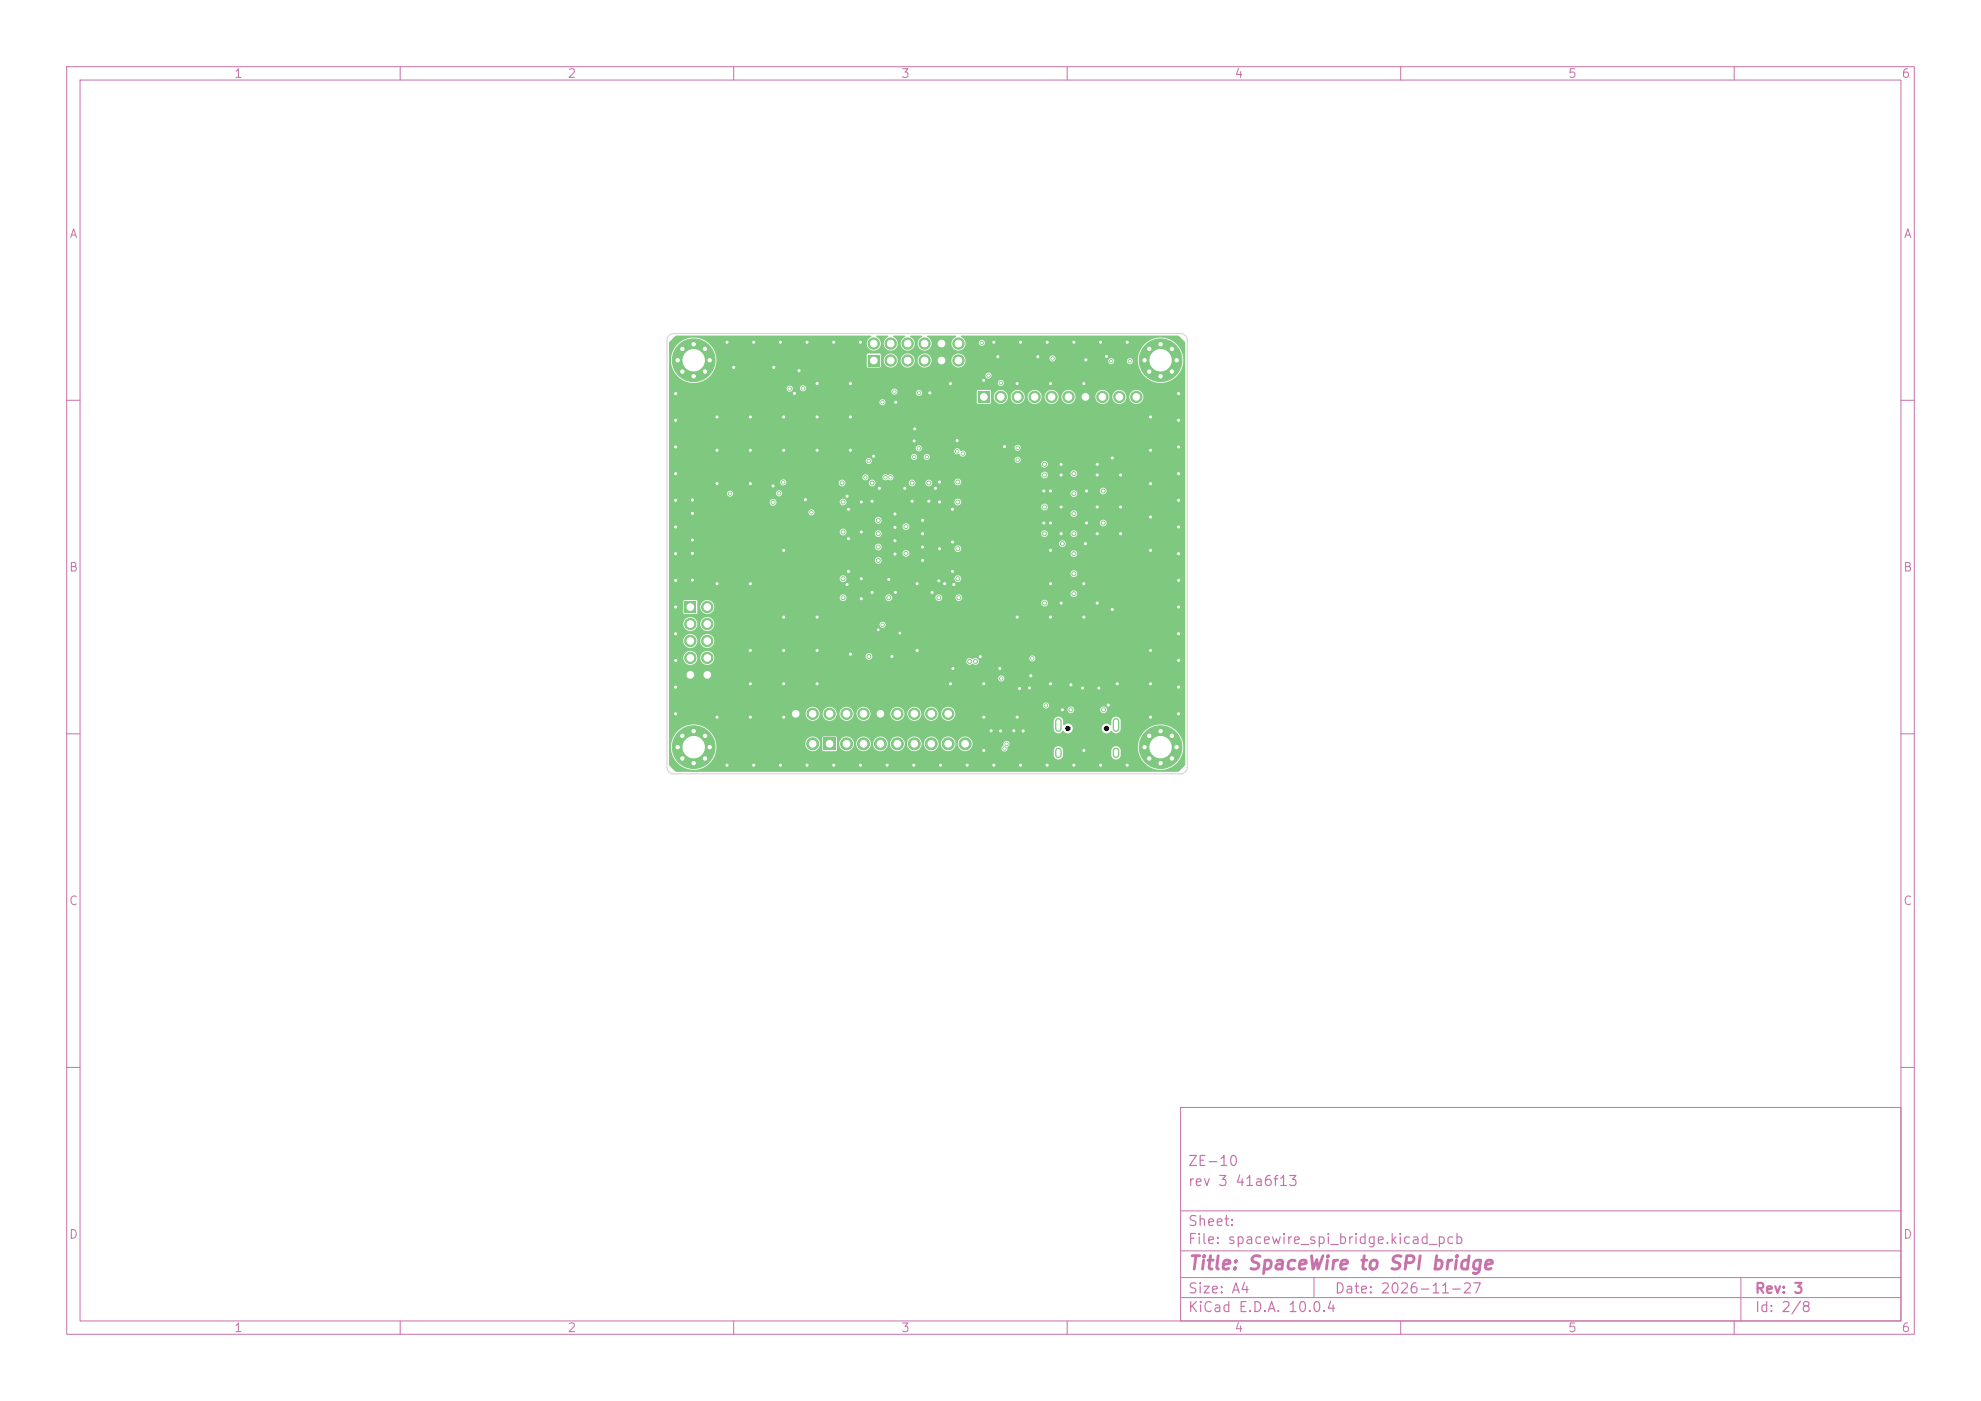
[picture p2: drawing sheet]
<svg xmlns="http://www.w3.org/2000/svg" width="297mm" height="210mm" viewBox="0 0 297 210" stroke-linecap="round" stroke-linejoin="round" font-family="sans-serif">
<defs><g id="words">
<text font-size="2" fill="#c872ab" x="178" y="190.8">Title: SpaceWire to SPI bridge</text>
<g font-size="1.5" fill="#c872ab">
<text x="178" y="178.2">rev 3 41a6f13</text>
<text x="178" y="175.2">ZE-10</text>
<text x="178" y="184.2">Sheet:</text>
<text x="178" y="186.9">File: spacewire_spi_bridge.kicad_pcb</text>
<text x="178" y="197.1">KiCad E.D.A. 10.0.4</text>
<text x="178" y="194.3">Size: A4</text>
<text x="200" y="194.3">Date: 2026-11-27</text>
<text x="263" y="194.3">Rev: 3</text>
<text x="263" y="197.1">Id: 2/8</text>
</g>
<g font-size="1.3" fill="#c872ab">
<text x="35" y="12">1</text>
<text x="85" y="12">2</text>
<text x="135" y="12">3</text>
<text x="185" y="12">4</text>
<text x="235" y="12">5</text>
<text x="285" y="12">6</text>
<text x="10.3" y="36">A</text>
<text x="285.4" y="36">A</text>
<text x="10.3" y="86">B</text>
<text x="285.3" y="86">B</text>
<text x="10.3" y="136">C</text>
<text x="285.3" y="136">C</text>
<text x="10.3" y="186">D</text>
<text x="285.3" y="186">D</text>
<text x="35" y="200">1</text>
<text x="85" y="200">2</text>
<text x="135" y="200">3</text>
<text x="185" y="200">4</text>
<text x="235" y="200">5</text>
<text x="285" y="200">6</text>
</g>
</g></defs>
<g fill="none" stroke="#c872ab" stroke-width=".15">
<path d="M10 10h277v190h-277zM12 12h273v186h-273zM60 10v2M110 10v2M160 10v2M210 10v2M260 10v2M10 60h2M285 60h2M10 110h2M285 110h2M10 160h2"/>
<path d="M177 166h108v32h-108zM285 160h2M60 198v2M110 198v2M160 198v2M177 194.5h108M177 191.5h108M177 187.5h108M177 181.5h108M197 191.5v3M210 198v2M260 198v2"/>
<path d="M261 191.5v6.5"/>
</g>
<path d="M158.7 108.1v1.1M158.7 112.6v.6M167.3 108.1v1.1M167.3 112.6v.6" fill="none" stroke="#7fc87f" stroke-width="1"/>
<g fill="#7fc87f" stroke="#7fc87f" stroke-width=".15">
<circle cx="171.6" cy="112" r=".4"/>
<circle cx="172.3" cy="110.3" r=".4"/>
<circle cx="172.3" cy="113.7" r=".4"/>
<circle cx="174" cy="109.6" r=".4"/>
<circle cx="174" cy="112" r="3.2"/>
<circle cx="174" cy="114.4" r=".4"/>
<circle cx="175.7" cy="110.3" r=".4"/>
<circle cx="175.7" cy="113.7" r=".4"/>
<circle cx="176.4" cy="112" r=".4"/>
<circle cx="101.6" cy="54" r=".4"/>
<circle cx="102.3" cy="52.3" r=".4"/>
<circle cx="102.3" cy="55.7" r=".4"/>
<circle cx="104" cy="51.6" r=".4"/>
<circle cx="104" cy="54" r="3.2"/>
<circle cx="104" cy="56.4" r=".4"/>
<circle cx="105.7" cy="52.3" r=".4"/>
<circle cx="105.7" cy="55.7" r=".4"/>
<circle cx="106.4" cy="54" r=".4"/>
</g>
<path d="M118.5 106.2h1.6v1.7h-1.6z" fill="#7fc87f"/>
<g fill="#7fc87f" stroke="#7fc87f" stroke-width=".15">
<circle cx="121.8" cy="107" r=".85"/>
<circle cx="124.4" cy="107" r=".85"/>
<circle cx="126.9" cy="107" r=".85"/>
<circle cx="129.5" cy="107" r=".85"/>
<circle cx="132" cy="107" r=".85"/>
<circle cx="134.5" cy="107" r=".85"/>
<circle cx="137.1" cy="107" r=".85"/>
<circle cx="139.6" cy="107" r=".85"/>
<circle cx="142.2" cy="107" r=".85"/>
</g>
<path d="M123.5 110.6h1.8v1.8h-1.8z" fill="#7fc87f"/>
<g fill="#7fc87f" stroke="#7fc87f" stroke-width=".15">
<circle cx="126.9" cy="111.5" r=".9"/>
<circle cx="132" cy="111.5" r=".9"/>
<circle cx="134.5" cy="111.5" r=".9"/>
<circle cx="142.2" cy="111.5" r=".9"/>
<circle cx="121.8" cy="111.5" r=".9"/>
<circle cx="129.5" cy="111.5" r=".9"/>
<circle cx="137.1" cy="111.5" r=".9"/>
<circle cx="139.6" cy="111.5" r=".9"/>
<circle cx="144.7" cy="111.5" r=".9"/>
<circle cx="101.6" cy="112" r=".4"/>
<circle cx="102.3" cy="110.3" r=".4"/>
<circle cx="102.3" cy="113.7" r=".4"/>
<circle cx="104" cy="109.6" r=".4"/>
<circle cx="104" cy="112" r="3.2"/>
<circle cx="104" cy="114.4" r=".4"/>
<circle cx="105.7" cy="110.3" r=".4"/>
<circle cx="105.7" cy="113.7" r=".4"/>
<circle cx="106.4" cy="112" r=".4"/>
<circle cx="171.6" cy="54" r=".4"/>
<circle cx="172.3" cy="52.3" r=".4"/>
<circle cx="172.3" cy="55.7" r=".4"/>
<circle cx="174" cy="51.6" r=".4"/>
<circle cx="174" cy="54" r="3.2"/>
<circle cx="174" cy="56.4" r=".4"/>
<circle cx="175.7" cy="52.3" r=".4"/>
<circle cx="175.7" cy="55.7" r=".4"/>
<circle cx="176.4" cy="54" r=".4"/>
</g>
<path d="M102.7 90.2h1.6v1.7h-1.6z" fill="#7fc87f"/>
<g fill="#7fc87f" stroke="#7fc87f" stroke-width=".15">
<circle cx="106" cy="91" r=".85"/>
<circle cx="103.5" cy="93.5" r=".85"/>
<circle cx="106" cy="93.5" r=".85"/>
<circle cx="103.5" cy="96.1" r=".85"/>
<circle cx="106" cy="96.1" r=".85"/>
<circle cx="103.5" cy="98.6" r=".85"/>
<circle cx="106" cy="98.6" r=".85"/>
<circle cx="103.5" cy="101.2" r=".85"/>
<circle cx="106" cy="101.2" r=".85"/>
</g>
<path d="M130.1 53.2h1.7v1.7h-1.7z" fill="#7fc87f"/>
<g fill="#7fc87f" stroke="#7fc87f" stroke-width=".15">
<circle cx="131" cy="51.5" r=".85"/>
<circle cx="133.5" cy="54" r=".85"/>
<circle cx="133.5" cy="51.5" r=".85"/>
<circle cx="136.1" cy="54" r=".85"/>
<circle cx="136.1" cy="51.5" r=".85"/>
<circle cx="138.6" cy="54" r=".85"/>
<circle cx="138.6" cy="51.5" r=".85"/>
<circle cx="141.2" cy="54" r=".85"/>
<circle cx="141.2" cy="51.5" r=".85"/>
<circle cx="143.7" cy="54" r=".85"/>
<circle cx="143.7" cy="51.5" r=".85"/>
</g>
<path d="M146.6 58.7h1.7v1.7h-1.7z" fill="#7fc87f"/>
<g fill="#7fc87f" stroke="#7fc87f" stroke-width=".15">
<circle cx="150" cy="59.5" r=".85"/>
<circle cx="152.6" cy="59.5" r=".85"/>
<circle cx="155.1" cy="59.5" r=".85"/>
<circle cx="157.7" cy="59.5" r=".85"/>
<circle cx="160.2" cy="59.5" r=".85"/>
<circle cx="162.7" cy="59.5" r=".85"/>
<circle cx="165.3" cy="59.5" r=".85"/>
<circle cx="167.8" cy="59.5" r=".85"/>
<circle cx="170.4" cy="59.5" r=".85"/>
<circle cx="132.8" cy="71.6" r=".25"/>
<circle cx="142.8" cy="76.3" r=".3"/>
<circle cx="176.7" cy="71" r=".3"/>
<circle cx="112.5" cy="67.5" r=".3"/>
<circle cx="159.1" cy="71.2" r=".3"/>
<circle cx="103.8" cy="75" r=".3"/>
<circle cx="127.5" cy="67.5" r=".3"/>
<circle cx="107.5" cy="87.5" r=".3"/>
<circle cx="157.5" cy="92.5" r=".3"/>
<circle cx="101.3" cy="107" r=".3"/>
<circle cx="131" cy="68.4" r=".3"/>
<circle cx="176.7" cy="83" r=".3"/>
<circle cx="154.3" cy="103.1" r=".3"/>
<circle cx="127.5" cy="57.5" r=".3"/>
<circle cx="159.1" cy="80" r=".3"/>
<circle cx="103.8" cy="83" r=".3"/>
<circle cx="157.5" cy="57.5" r=".3"/>
<circle cx="122.5" cy="92.5" r=".3"/>
<circle cx="166.7" cy="91.4" r=".3"/>
<circle cx="115.9" cy="72.8" r=".3"/>
<circle cx="134.2" cy="88.8" r=".3"/>
<circle cx="125" cy="114.7" r=".3"/>
<circle cx="157.5" cy="82.5" r=".3"/>
<circle cx="127.5" cy="98.1" r=".3"/>
<circle cx="172.5" cy="72.5" r=".3"/>
<circle cx="130.8" cy="88.8" r=".3"/>
<circle cx="172.5" cy="97.5" r=".3"/>
<circle cx="120.8" cy="74.9" r=".3"/>
<circle cx="154.5" cy="101.3" r=".3"/>
<circle cx="117" cy="51.3" r=".3"/>
<circle cx="125" cy="51.3" r=".3"/>
<circle cx="131.8" cy="73.2" r=".3"/>
<circle cx="160.6" cy="102.7" r=".3"/>
<circle cx="139.8" cy="88.8" r=".3"/>
<circle cx="172.5" cy="67.5" r=".3"/>
<circle cx="152.5" cy="92.5" r=".3"/>
<circle cx="176.7" cy="63" r=".3"/>
<circle cx="138.3" cy="80" r=".3"/>
<circle cx="176.7" cy="75" r=".3"/>
<circle cx="176.7" cy="95" r=".3"/>
<circle cx="134.2" cy="77.1" r=".3"/>
<circle cx="147" cy="98.4" r=".3"/>
<circle cx="167.5" cy="102.5" r=".3"/>
<circle cx="157.5" cy="78.4" r=".3"/>
<circle cx="109" cy="114.7" r=".3"/>
<circle cx="148.6" cy="109.5" r=".3"/>
<circle cx="145" cy="114.7" r=".3"/>
<circle cx="107.5" cy="62.5" r=".3"/>
<circle cx="147.5" cy="107.5" r=".3"/>
<circle cx="110" cy="55.1" r=".3"/>
<circle cx="176.7" cy="59" r=".3"/>
<circle cx="153" cy="51.3" r=".3"/>
<circle cx="172.5" cy="102.5" r=".3"/>
<circle cx="101.3" cy="79" r=".3"/>
<circle cx="176.7" cy="67" r=".3"/>
<circle cx="121" cy="51.3" r=".3"/>
<circle cx="155.6" cy="53.5" r=".3"/>
<circle cx="172.5" cy="107.5" r=".3"/>
<circle cx="117.5" cy="102.5" r=".3"/>
<circle cx="117.5" cy="97.5" r=".3"/>
<circle cx="162.7" cy="81.5" r=".3"/>
<circle cx="172.5" cy="82.5" r=".3"/>
<circle cx="112.5" cy="107.5" r=".3"/>
<circle cx="122.5" cy="102.5" r=".3"/>
<circle cx="149.6" cy="53.5" r=".3"/>
<circle cx="139.2" cy="75.1" r=".3"/>
<circle cx="164.5" cy="69.6" r=".3"/>
<circle cx="142.5" cy="57.5" r=".3"/>
<circle cx="137.2" cy="64.3" r=".3"/>
<circle cx="176.7" cy="99" r=".3"/>
<circle cx="152.9" cy="103.2" r=".3"/>
<circle cx="165" cy="114.7" r=".3"/>
<circle cx="138.3" cy="78" r=".3"/>
<circle cx="133.7" cy="98.4" r=".3"/>
<circle cx="129" cy="114.7" r=".3"/>
<circle cx="129" cy="51.3" r=".3"/>
<circle cx="141.6" cy="87.5" r=".3"/>
<circle cx="101.3" cy="95" r=".3"/>
<circle cx="122.5" cy="57.5" r=".3"/>
<circle cx="143" cy="87.6" r=".3"/>
<circle cx="156.5" cy="78.4" r=".3"/>
<circle cx="129.1" cy="86.8" r=".3"/>
<circle cx="129.1" cy="79.7" r=".3"/>
<circle cx="109" cy="51.3" r=".3"/>
<circle cx="176.7" cy="103" r=".3"/>
<circle cx="147.5" cy="102.5" r=".3"/>
<circle cx="117" cy="114.7" r=".3"/>
<circle cx="101.3" cy="75" r=".3"/>
<circle cx="141" cy="114.7" r=".3"/>
<circle cx="157.5" cy="87.5" r=".3"/>
<circle cx="101.3" cy="91" r=".3"/>
<circle cx="134.2" cy="83.1" r=".3"/>
<circle cx="133.2" cy="86.9" r=".3"/>
<circle cx="136.8" cy="75.1" r=".3"/>
<circle cx="101.3" cy="63" r=".3"/>
<circle cx="101.3" cy="71" r=".3"/>
<circle cx="147.5" cy="112.5" r=".3"/>
<circle cx="119.8" cy="55.6" r=".3"/>
<circle cx="164.5" cy="71.2" r=".3"/>
<circle cx="103.8" cy="87" r=".3"/>
<circle cx="164.5" cy="76" r=".3"/>
<circle cx="159.1" cy="90.4" r=".3"/>
<circle cx="165" cy="51.3" r=".3"/>
<circle cx="112.5" cy="72.5" r=".3"/>
<circle cx="168" cy="76" r=".3"/>
<circle cx="172.5" cy="62.5" r=".3"/>
<circle cx="127.2" cy="76.3" r=".3"/>
<circle cx="134.3" cy="60.3" r=".3"/>
<circle cx="112.5" cy="97.5" r=".3"/>
<circle cx="134.2" cy="79.1" r=".3"/>
<circle cx="172.5" cy="77.5" r=".3"/>
<circle cx="164.5" cy="80" r=".3"/>
<circle cx="107.5" cy="107.5" r=".3"/>
<circle cx="157" cy="51.3" r=".3"/>
<circle cx="101.3" cy="59" r=".3"/>
<circle cx="137" cy="114.7" r=".3"/>
<circle cx="168" cy="80" r=".3"/>
<circle cx="140.9" cy="72.3" r=".3"/>
<circle cx="137.5" cy="87.5" r=".3"/>
<circle cx="162.3" cy="103.1" r=".3"/>
<circle cx="117.5" cy="67.5" r=".3"/>
<circle cx="134.9" cy="94.9" r=".25"/>
<circle cx="147.5" cy="57" r=".3"/>
<circle cx="138.3" cy="82" r=".3"/>
<circle cx="157" cy="114.7" r=".3"/>
<circle cx="159.3" cy="106.4" r=".3"/>
<circle cx="140.8" cy="87.1" r=".3"/>
<circle cx="130.8" cy="75.1" r=".3"/>
<circle cx="101.3" cy="83" r=".3"/>
<circle cx="122.5" cy="62.5" r=".3"/>
<circle cx="157.5" cy="73.6" r=".3"/>
<circle cx="103.8" cy="81" r=".3"/>
<circle cx="122.5" cy="97.5" r=".3"/>
<circle cx="176.7" cy="79" r=".3"/>
<circle cx="103.8" cy="77" r=".3"/>
<circle cx="149" cy="114.7" r=".3"/>
<circle cx="152.5" cy="107.5" r=".3"/>
<circle cx="137.1" cy="66.1" r=".3"/>
<circle cx="142.8" cy="85.7" r=".3"/>
<circle cx="161" cy="114.7" r=".3"/>
<circle cx="176.7" cy="107" r=".3"/>
<circle cx="157.5" cy="102.5" r=".3"/>
<circle cx="176.7" cy="91" r=".3"/>
<circle cx="165.9" cy="53.4" r=".3"/>
<circle cx="149.9" cy="100.2" r=".3"/>
<circle cx="129.1" cy="89.8" r=".3"/>
<circle cx="169" cy="51.3" r=".3"/>
<circle cx="176.7" cy="87" r=".3"/>
<circle cx="131.7" cy="94.4" r=".25"/>
<circle cx="149" cy="51.3" r=".3"/>
<circle cx="121" cy="114.7" r=".3"/>
<circle cx="142.5" cy="102.5" r=".3"/>
<circle cx="138.3" cy="84" r=".3"/>
<circle cx="140.2" cy="73.2" r=".3"/>
<circle cx="142.8" cy="81.3" r=".3"/>
<circle cx="139.4" cy="58.9" r=".3"/>
<circle cx="162.9" cy="78.4" r=".3"/>
<circle cx="150" cy="109.6" r=".3"/>
<circle cx="113" cy="114.7" r=".3"/>
<circle cx="169" cy="114.7" r=".3"/>
<circle cx="166.2" cy="105.7" r=".3"/>
<circle cx="101.3" cy="67" r=".3"/>
<circle cx="107.5" cy="67.5" r=".3"/>
<circle cx="129.1" cy="75.3" r=".3"/>
<circle cx="140.9" cy="82.3" r=".3"/>
<circle cx="161" cy="51.3" r=".3"/>
<circle cx="159.1" cy="76" r=".3"/>
<circle cx="117.5" cy="92.5" r=".3"/>
<circle cx="117.5" cy="82.5" r=".3"/>
<circle cx="135.6" cy="73.2" r=".3"/>
<circle cx="162.8" cy="53.9" r=".3"/>
<circle cx="101.3" cy="103" r=".3"/>
<circle cx="112.5" cy="87.5" r=".3"/>
<circle cx="134.2" cy="81.1" r=".3"/>
<circle cx="168" cy="71.2" r=".3"/>
<circle cx="127" cy="74.4" r=".3"/>
<circle cx="166.8" cy="68.6" r=".3"/>
<circle cx="113" cy="51.3" r=".3"/>
<circle cx="127.5" cy="62.5" r=".3"/>
<circle cx="162.5" cy="87.5" r=".3"/>
<circle cx="140.9" cy="75.3" r=".3"/>
<circle cx="156.5" cy="73.6" r=".3"/>
<circle cx="117.5" cy="62.5" r=".3"/>
<circle cx="152" cy="109.5" r=".3"/>
<circle cx="142.9" cy="100.2" r=".3"/>
<circle cx="164.8" cy="103.1" r=".3"/>
<circle cx="162.9" cy="73.6" r=".3"/>
<circle cx="112.5" cy="102.5" r=".3"/>
<circle cx="119.1" cy="59" r=".3"/>
<circle cx="150.6" cy="67" r=".3"/>
<circle cx="127" cy="87.6" r=".3"/>
<circle cx="101.3" cy="99" r=".3"/>
<circle cx="137.5" cy="97.5" r=".3"/>
<circle cx="127.2" cy="85.7" r=".3"/>
<circle cx="112.5" cy="62.5" r=".3"/>
<circle cx="159.1" cy="69.6" r=".3"/>
<circle cx="107.5" cy="72.5" r=".3"/>
<circle cx="153.4" cy="109.6" r=".3"/>
<circle cx="162.5" cy="92.5" r=".3"/>
<circle cx="164.5" cy="90.4" r=".3"/>
<circle cx="153" cy="114.7" r=".3"/>
<circle cx="162.5" cy="112.5" r=".3"/>
<circle cx="127.2" cy="80.7" r=".3"/>
<circle cx="143.5" cy="66" r=".3"/>
<circle cx="116" cy="55.1" r=".3"/>
<circle cx="101.3" cy="87" r=".3"/>
<circle cx="117.5" cy="107.5" r=".3"/>
<circle cx="122.5" cy="67.5" r=".3"/>
<circle cx="162.5" cy="57.5" r=".3"/>
<circle cx="133" cy="114.7" r=".3"/>
<circle cx="152.5" cy="57.5" r=".3"/>
<circle cx="150.6" cy="112.2" r=".25"/>
<circle cx="161" cy="77" r=".3"/>
<circle cx="161" cy="83" r=".3"/>
<circle cx="135.8" cy="83" r=".3"/>
<circle cx="133.2" cy="89.6" r=".3"/>
<circle cx="145.4" cy="99.1" r=".3"/>
<circle cx="131.7" cy="84" r=".3"/>
<circle cx="143.8" cy="89.6" r=".3"/>
<circle cx="156.6" cy="76" r=".3"/>
<circle cx="156.6" cy="71.2" r=".3"/>
<circle cx="156.6" cy="90.4" r=".3"/>
<circle cx="126.4" cy="79.7" r=".3"/>
<circle cx="143.6" cy="86.8" r=".3"/>
<circle cx="115.9" cy="75.3" r=".3"/>
<circle cx="161" cy="74" r=".3"/>
<circle cx="143.6" cy="72.3" r=".3"/>
<circle cx="161" cy="86" r=".3"/>
<circle cx="165.4" cy="73.6" r=".3"/>
<circle cx="126.4" cy="89.6" r=".3"/>
<circle cx="126.4" cy="86.8" r=".3"/>
<circle cx="146.2" cy="99.1" r=".3"/>
<circle cx="131.7" cy="80" r=".3"/>
<circle cx="156.6" cy="69.6" r=".3"/>
<circle cx="140.8" cy="89.6" r=".3"/>
<circle cx="116.8" cy="74" r=".25"/>
<circle cx="139.2" cy="72.4" r=".3"/>
<circle cx="143.6" cy="75.3" r=".3"/>
<circle cx="135.8" cy="79" r=".3"/>
<circle cx="169.4" cy="54.1" r=".25"/>
<circle cx="161" cy="89" r=".3"/>
<circle cx="147.2" cy="51.4" r=".25"/>
<circle cx="161" cy="80" r=".3"/>
<circle cx="157.8" cy="53.7" r=".25"/>
<circle cx="130.8" cy="72.4" r=".3"/>
<circle cx="131.7" cy="82" r=".3"/>
<circle cx="165.4" cy="78.4" r=".3"/>
<circle cx="156.6" cy="80" r=".3"/>
<circle cx="126.4" cy="75.3" r=".3"/>
<circle cx="117.4" cy="72.3" r=".25"/>
<circle cx="109.5" cy="74" r=".25"/>
<circle cx="161" cy="71" r=".3"/>
<circle cx="159.3" cy="81.5" r=".3"/>
<circle cx="131.7" cy="78" r=".3"/>
<circle cx="126.2" cy="72.4" r=".3"/>
<circle cx="130.3" cy="98.4" r=".3"/>
<circle cx="143.6" cy="82.3" r=".3"/>
<circle cx="154.8" cy="98.7" r=".25"/>
<circle cx="118.4" cy="58.3" r=".25"/>
<circle cx="132.3" cy="93.7" r=".25"/>
<circle cx="166.6" cy="54.1" r=".25"/>
<circle cx="136.8" cy="72.4" r=".3"/>
<circle cx="143.5" cy="67.6" r=".25"/>
<circle cx="144.4" cy="68" r=".25"/>
<circle cx="148.2" cy="56.3" r=".25"/>
<circle cx="138.9" cy="68.5" r=".25"/>
<circle cx="137" cy="68.5" r=".25"/>
<circle cx="132.3" cy="60.3" r=".25"/>
<circle cx="160.6" cy="106.4" r=".3"/>
<circle cx="165.5" cy="106.4" r=".3"/>
<circle cx="121.6" cy="76.8" r=".25"/>
<circle cx="134.1" cy="58.7" r=".25"/>
<circle cx="120.4" cy="58.2" r=".25"/>
<circle cx="137.8" cy="67.2" r=".25"/>
<circle cx="137.8" cy="58.9" r=".25"/>
<circle cx="150.9" cy="111.5" r=".25"/>
<circle cx="133.5" cy="71.6" r=".25"/>
<circle cx="152.6" cy="67.1" r=".25"/>
<circle cx="152.6" cy="68.9" r=".25"/>
<circle cx="130.2" cy="69.1" r=".25"/>
<circle cx="129.8" cy="71.6" r=".25"/>
<circle cx="150" cy="57.4" r=".25"/>
<circle cx="156.8" cy="105.7" r=".25"/>
<circle cx="150.1" cy="101.7" r=".25"/>
</g>
<path d="M101.2 50.4l.2-.1h29.1l.1 .2a1.06 1.06 0 0 0-.4 1.6 1.06 1.06 0 0 0 1.7 0 1.06 1.06 0 0 0-.5-1.6l.1-.2h1.6l.1 .1a1.07 1.07 0 0 0-.7 1.5 1.07 1.07 0 0 0 1.5 .5 1.07 1.07 0 0 0 .4-1.6l-.5-.3 .1-.2h1.6l.1 .2a1.06 1.06 0 0 0-.5 1.6 1.06 1.06 0 0 0 1.7 0 1.06 1.06 0 0 0-.4-1.6l.1-.2h1.5l.2 .1a1.07 1.07 0 0 0-.7 1.5 1.07 1.07 0 0 0 1.5 .5 1.07 1.07 0 0 0 .3-1.6l-.4-.3v-.2h4.2l.1 .2a1.06 1.06 0 0 0-.6 1.3 1.06 1.06 0 0 0 1.2 .7 1.06 1.06 0 0 0 .8-1.2h2v.2a.45 .45 0 0 0 .7 .3 .45 .45 0 0 0 0-.8 .45 .45 0 0 0-.7 .3h-2l-.2-.5-.4-.3v-.1l32.5-.1 .2 .1 .9 .9v63.3l-.1 .2-.8 .8-.2 .1h-75.2l-.2-.1-.9-.9v-2.9h.3v.4a3.4 3.4 0 0 0 2.9 3.2 3.4 3.4 0 0 0 3.7-2.2h50.8v.2a.7 .7 0 0 0 .7 .5 .7 .7 0 0 0 .7-.7h7.2v.2a.7 .7 0 0 0 .8 .5 .7 .7 0 0 0 .6-.7v-.9a.7 .7 0 0 0-.7-.5 .7 .7 0 0 0-.7 .7v.7h-7.2v-.9a.7 .7 0 0 0-.8-.5 .7 .7 0 0 0-.6 .7v.7h-50.8a3.3 3.3 0 0 0 .2-1.8h13.3v.2a1.1 1.1 0 0 0 1.7 .9 1.1 1.1 0 0 0 0-1.9h.9v1.8l.1 .2h2l.1-.2v-1h.3a1.1 1.1 0 0 0 1.1 1.2 1.1 1.1 0 0 0 1.1-1.2h.4v.2a1.1 1.1 0 0 0 1.1 1 1.1 1.1 0 0 0 1.1-1.2h.3v.2a1.1 1.1 0 0 0 1.2 1 1.1 1.1 0 0 0 1-1.2h.3v.2a1.1 1.1 0 0 0 1.2 1 1.1 1.1 0 0 0 1-1.2h.4v.2a1.1 1.1 0 0 0 1.2 1 1.1 1.1 0 0 0 1-1.2h.3v.2a1.1 1.1 0 0 0 1.2 1 1.1 1.1 0 0 0 1-1.2h.4v.2a1.1 1.1 0 0 0 1.1 1 1.1 1.1 0 0 0 1.1-1.2h.3v.2a1.1 1.1 0 0 0 .8 1 1.1 1.1 0 0 0 1.2-.5h4.5v.2a.47 .47 0 0 0 .6 .3 .47 .47 0 0 0 .3-.6l.2-.2h19.4v.4a3.4 3.4 0 0 0 5.2 2.7 3.4 3.4 0 0 0 0-5.8 3.4 3.4 0 0 0-5.2 2.7h-19.4h.1a.46 .46 0 0 0-.4-.8 .46 .46 0 0 0-.4 .7l-.4 .4h-4.5a1.1 1.1 0 0 0-.5-1.6 1.1 1.1 0 0 0-1.5 .9h-.3l-.1-.2a1.1 1.1 0 0 0-1.1-.8 1.1 1.1 0 0 0-1 1h-.4v-.2a1.1 1.1 0 0 0-1.2-.8 1.1 1.1 0 0 0-1 1h-.3v-.2a1.1 1.1 0 0 0-1.2-.8 1.1 1.1 0 0 0-1 1h-.4v-.2a1.1 1.1 0 0 0-1.1-.8 1.1 1.1 0 0 0-1.1 1h-.3v-.2a1.1 1.1 0 0 0-1.2-.8 1.1 1.1 0 0 0-1 1h-.3l-.1-.2a1.1 1.1 0 0 0-1.1-.8 1.1 1.1 0 0 0-1 1h-.4v-.2a1.1 1.1 0 0 0-1.2-.8 1.1 1.1 0 0 0-1 1h-.3v-.8l-.1-.2h-1.9l-.2 .2h-.9a1.1 1.1 0 0 0-1.7 .8h-13.3l-.1-.2a3.4 3.4 0 0 0-1.2-1.9h51.9v.1a.78 .78 0 0 0 .7 .5 .78 .78 0 0 0 .7-.4 .76 .76 0 0 0 .8 .4 .76 .76 0 0 0 .6-.6h4.4v.1a.81 .81 0 0 0 .7 .5 .81 .81 0 0 0 .7-.4 .74 .74 0 0 0 .8 .4 .74 .74 0 0 0 .6-.6v-1.4a.7 .7 0 0 0-.7-.5 .7 .7 0 0 0-.7 .7v.6h-.2a.73 .73 0 0 0-.8-.2 .73 .73 0 0 0-.4 .8h-4.4v-.2a.8 .8 0 0 0-.5-.6 .8 .8 0 0 0-.8 .2l-.1-.6a.7 .7 0 0 0-.7-.7 .7 .7 0 0 0-.7 .7v1.2h-51.9a3.4 3.4 0 0 0-5.5 2.5h-.3v-4.9h20.5v.2a1.06 1.06 0 0 0 1.1 1 1.06 1.06 0 0 0 1-1.2h.4v.2a1.06 1.06 0 0 0 1.2 1 1.06 1.06 0 0 0 .9-1.2h.5v.2a1.06 1.06 0 0 0 1.1 1 1.06 1.06 0 0 0 1-1.2h.4v.2a1.06 1.06 0 0 0 1.2 1 1.06 1.06 0 0 0 .9-1.2h3v.2a1.06 1.06 0 0 0 1.1 1 1.06 1.06 0 0 0 1-1.2h.4v.2a1.06 1.06 0 0 0 1.2 1 1.06 1.06 0 0 0 .9-1.2h.5v.2a1.06 1.06 0 0 0 1.1 1 1.06 1.06 0 0 0 1-1.2h.4v.2a1.06 1.06 0 0 0 1.5 .9 1.06 1.06 0 0 0 .4-1.7h17v.2a.5 .5 0 0 0 .6 .4 .5 .5 0 0 0 .5-.6h3.8v.2a.5 .5 0 0 0 .8 .3 .5 .5 0 0 0 0-.8 .5 .5 0 0 0-.8 .3h-3.8l-.1-.1a.5 .5 0 0 0-.5-.3 .5 .5 0 0 0-.5 .4h-17a1.06 1.06 0 0 0-1.1-.3 1.06 1.06 0 0 0-.8 .9h-.4l-.1-.2a1.06 1.06 0 0 0-1.1-.8 1.06 1.06 0 0 0-.9 1h-.5v-.2a1.06 1.06 0 0 0-1.1-.8 1.06 1.06 0 0 0-1 1h-.4v-.2a1.06 1.06 0 0 0-1.2-.8 1.06 1.06 0 0 0-.9 1h-3v-.2a1.06 1.06 0 0 0-1.1-.8 1.06 1.06 0 0 0-1 1h-.4l-.1-.2a1.06 1.06 0 0 0-1.1-.8 1.06 1.06 0 0 0-.9 1h-.5v-.2a1.06 1.06 0 0 0-1.1-.8 1.06 1.06 0 0 0-1 1h-.4v-.2a1.06 1.06 0 0 0-1.2-.8 1.06 1.06 0 0 0-.9 1h-20.5v-1.2h56.1v.1a.45 .45 0 0 0 .7 .3 .45 .45 0 0 0 0-.7 .45 .45 0 0 0-.7 .3h-56.1v-4.1h49.4v.2a.45 .45 0 0 0 .7 .3 .45 .45 0 0 0 0-.8 .45 .45 0 0 0-.7 .3h-49.4v-3.1h2.1v.2a1.06 1.06 0 0 0 1.2 1 1.06 1.06 0 0 0 1-1.2h.4v.2a1.05 1.05 0 0 0 .9 1 1.05 1.05 0 0 0 1.1-.6h37.9v.1a.57 .57 0 0 0 1 .3 .51 .51 0 0 0 .7 0 .51 .51 0 0 0 0-.7 .51 .51 0 0 0-.8 0h-.1a.5 .5 0 0 0-.5-.1 .5 .5 0 0 0-.3 .4h-37.9l.1-.8h22.7v.2a.5 .5 0 0 0 .4 .4 .5 .5 0 0 0 .5-.3h23.6v.2a.45 .45 0 0 0 .7 .3 .45 .45 0 0 0 0-.8 .45 .45 0 0 0-.7 .3h-23.6a.5 .5 0 0 0-.3-.7 .5 .5 0 0 0-.6 .4h-22.7a1.06 1.06 0 0 0-1.2-.7 1.06 1.06 0 0 0-.9 .9h-.4l-.1-.2a1.06 1.06 0 0 0-1.1-.7 1.06 1.06 0 0 0-1 .9h-2.1v-2.5h2.1v.2a1.06 1.06 0 0 0 1.2 .9 1.06 1.06 0 0 0 1-1.1h.4v.2a1.06 1.06 0 0 0 1.6 .8 1.06 1.06 0 0 0 0-1.8 1.06 1.06 0 0 0-1.6 .8h-.4l-.1-.2a1.06 1.06 0 0 0-1.1-.8 1.06 1.06 0 0 0-1 1h-2.1v-2.6h2.1v.2a1.06 1.06 0 0 0 1.2 1 1.06 1.06 0 0 0 1-1.2h.4v.2a1.05 1.05 0 0 0 1.1 1 1.05 1.05 0 0 0 1-1h24.8v.1a.45 .45 0 0 0 .7 .3 .45 .45 0 0 0 0-.7 .45 .45 0 0 0-.7 .3h-24.8v-.2a1.06 1.06 0 0 0-1.1-.9 1.06 1.06 0 0 0-1 .9h-.4l-.1-.2a1.06 1.06 0 0 0-1.1-.7 1.06 1.06 0 0 0-1 .9h-2.1v-3.3h2.1v1.8l.2 .2 1.8-.1 .2-.1v-1h.4a1.06 1.06 0 0 0 1.3 1.1 1.06 1.06 0 0 0 .6-1.7h49.2v.2a.5 .5 0 0 0 .8 .3 .5 .5 0 0 0 0-.8 .5 .5 0 0 0-.8 .3h-49.2a1.06 1.06 0 0 0-1.2-.3 1.06 1.06 0 0 0-.7 .9h-.4v-.8l-.2-.1-1.8-.1-.2 .2h-2.1v-.6h25.6a.5 .5 0 0 0 .5 .6 .5 .5 0 0 0 .5-.6h5.8v.2a.5 .5 0 0 0 .6 .4 .5 .5 0 0 0 .5-.6h6.4v.2a.5 .5 0 0 0 .6 .4 .5 .5 0 0 0 .5-.6h1.9v.2a.5 .5 0 0 0 .8 .3 .5 .5 0 0 0 0-.8 .5 .5 0 0 0-.8 .3h-1.9l-.1-.1a.5 .5 0 0 0-.5-.3 .5 .5 0 0 0-.5 .4h-6.4l-.1-.1a.5 .5 0 0 0-.5-.3 .5 .5 0 0 0-.5 .4h-5.8v-.1a.5 .5 0 0 0-.6-.3 .5 .5 0 0 0-.4 .4h-25.6v-.6h60.2v.2a.5 .5 0 0 0 .8 .3 .5 .5 0 0 0 0-.8 .5 .5 0 0 0-.8 .3h-60.2v-2.2h25.6v.1a.5 .5 0 0 0 .6 .5 .5 .5 0 0 0 .4-.6h16.2v.1a.5 .5 0 0 0 .8 .4 .5 .5 0 0 0 0-.9 .5 .5 0 0 0-.8 .4h-16.2v-.1a.5 .5 0 0 0-.6-.4 .5 .5 0 0 0-.4 .5h-25.6v-.8h60.2v.2a.5 .5 0 0 0 .8 .3 .5 .5 0 0 0 0-.8 .5 .5 0 0 0-.8 .3h-60.2v-2h30.9v.2a.5 .5 0 0 0 .7 .3 .5 .5 0 0 0 0-.8 .5 .5 0 0 0-.7 .3h-30.9v-1h35v.1a.5 .5 0 0 0 .6 .5 .5 .5 0 0 0 .4-.6h24.2v.2a.5 .5 0 0 0 .8 .3 .5 .5 0 0 0 0-.8 .5 .5 0 0 0-.8 .3h-24.2a.51 .51 0 0 0-.5-.5 .51 .51 0 0 0-.5 .5h-35v-1h30.9v.2a.5 .5 0 0 0 .4 .4 .5 .5 0 0 0 .5-.3h11v.1a.5 .5 0 0 0 .8 .4 .5 .5 0 0 0 0-.9 .5 .5 0 0 0-.8 .4h-11l.1-.1a.5 .5 0 0 0-.5-.6 .5 .5 0 0 0-.5 .4h-30.9v-.5h58.5v.2a.5 .5 0 0 0 .7 .3 .5 .5 0 0 0 0-.8 .5 .5 0 0 0-.7 .3h-58.5v-1.7h25.6v.1a.5 .5 0 0 0 .4 .5 .5 .5 0 0 0 .6-.4h4.3v.2a.5 .5 0 0 0 .5 .4 .5 .5 0 0 0 .5-.6h23.9v.2a.5 .5 0 0 0 .6 .4 .5 .5 0 0 0 .4-.6h3.4v.2a.5 .5 0 0 0 .8 .3 .5 .5 0 0 0 0-.8 .5 .5 0 0 0-.8 .3h-3.4v-.1a.5 .5 0 0 0-.6-.3 .5 .5 0 0 0-.4 .4h-23.9l-.1-.1a.5 .5 0 0 0-.5-.3 .5 .5 0 0 0-.4 .4h-4.3v-.1a.5 .5 0 0 0-.4-.5 .5 .5 0 0 0-.6 .4h-25.6v-.8h35v.1a.5 .5 0 0 0 .8 .4 .5 .5 0 0 0 0-.9 .5 .5 0 0 0-.8 .4h-35v-1h30.9l.1 .4a.5 .5 0 0 0 .7 0h32.9v.2a.5 .5 0 0 0 .8 .3 .5 .5 0 0 0 0-.8 .5 .5 0 0 0-.8 .3h-32.8a.5 .5 0 0 0-.2-.8 .5 .5 0 0 0-.7 .4h-30.9v-1.2h20.9v.2a.45 .45 0 0 0 .4 .4 .45 .45 0 0 0 .5-.4h38.4v.2a.5 .5 0 0 0 .8 .3 .5 .5 0 0 0 0-.8 .5 .5 0 0 0-.8 .3h-38.4a.45 .45 0 0 0-.4-.6 .45 .45 0 0 0-.5 .4h-20.9v-.8h55.8v.2a.5 .5 0 0 0 .8 .3 .5 .5 0 0 0 0-.8 .5 .5 0 0 0-.8 .3h-55.8v-.7h15.1v.2a.5 .5 0 0 0 .6 .4 .5 .5 0 0 0 .4-.6h9.5v.1a.5 .5 0 0 0 .6 .5 .5 .5 0 0 0 .4-.6h16.2v.1a.5 .5 0 0 0 .8 .4 .5 .5 0 0 0 0-.9 .5 .5 0 0 0-.8 .4h-16.2v-.1a.5 .5 0 0 0-.6-.4 .5 .5 0 0 0-.4 .5l-9.5-.1a.5 .5 0 0 0-.6-.3 .5 .5 0 0 0-.4 .4h-15.1v-1.3h8.7v.2a.45 .45 0 0 0 .5 .3 .45 .45 0 0 0 .4-.5h6.5v.1a.45 .45 0 0 0 .4 .4 .45 .45 0 0 0 .5-.5h43.2v.2a.5 .5 0 0 0 .8 .3 .5 .5 0 0 0-.1-.9h3.7v.2a.5 .5 0 0 0 .8 .3 .5 .5 0 0 0 0-.8 .5 .5 0 0 0-.8 .3h-3.7a.5 .5 0 0 0-.7 .4h-43.2a.45 .45 0 0 0-.5-.4 .45 .45 0 0 0-.4 .4l-6.5-.1a.45 .45 0 0 0-.5-.3 .45 .45 0 0 0-.4 .4h-8.7v-1.7h16.7v.2a.45 .45 0 0 0 .5 .4 .45 .45 0 0 0 .4-.5h7.8v.2a.5 .5 0 0 0 .6 .4 .5 .5 0 0 0 .5-.6h3.4v.2a.5 .5 0 0 0 .6 .4 .5 .5 0 0 0 .5-.6h4.9v.2a.5 .5 0 0 0 .6 .4 .5 .5 0 0 0 .5-.6h1.4v.2a.5 .5 0 0 0 .7 .4 .5 .5 0 0 0 .3-.7h3.4v.1a.5 .5 0 0 0 .8 .4 .5 .5 0 0 0 0-.9 .5 .5 0 0 0-.8 .4h-3.4v-.1a.5 .5 0 0 0-.6-.2 .5 .5 0 0 0-.4 .4h-1.4l-.1-.1a.5 .5 0 0 0-.5-.3 .5 .5 0 0 0-.5 .4h-4.9l-.1-.1a.5 .5 0 0 0-.5-.3 .5 .5 0 0 0-.5 .4h-3.4l-.1-.1a.5 .5 0 0 0-.5-.3 .5 .5 0 0 0-.5 .4h-7.8v-.1a.45 .45 0 0 0-.5-.3 .45 .45 0 0 0-.4 .3h-16.7v-.7h29v.1a.45 .45 0 0 0 .5 .4 .45 .45 0 0 0 .4-.5h2.1v.1a.52 .52 0 0 0 .9 .3 .46 .46 0 0 0 .7-.1 .46 .46 0 0 0-.2-.7h22.4v.2a.5 .5 0 0 0 .7 .4 .5 .5 0 0 0 .2-.8h3.5v.2a.5 .5 0 0 0 .8 .3 .5 .5 0 0 0 0-.8 .5 .5 0 0 0-.8 .3h-3.5a.5 .5 0 0 0-.5-.2 .5 .5 0 0 0-.4 .4h-22.7a.44 .44 0 0 1-.6 0l-.3 .1-.2 .3h-2.1v-.1a.45 .45 0 0 0-.5-.3 .45 .45 0 0 0-.4 .4h-29v-2.5h29.5l.1 .4 .3 .2 25.9-.1a.5 .5 0 0 0 .7 .6 .5 .5 0 0 0 .2-.8 .5 .5 0 0 0-.9 .1v.1h-25.7a.45 .45 0 0 0 .1-.7 .45 .45 0 0 0-.7 .2h-29.5v-.6h36.3v.2a.45 .45 0 0 0 .5 .4 .45 .45 0 0 0 .4-.6h1v.2a.45 .45 0 0 0 .7 .3h12.9v.1a.45 .45 0 0 0 .7 .3 .45 .45 0 0 0 0-.8 .45 .45 0 0 0-.7 .4h-12.9a.45 .45 0 0 0 0-.8 .45 .45 0 0 0-.7 .3h-1v-.1a.45 .45 0 0 0-.5-.3 .45 .45 0 0 0-.4 .4h-36.3v-1.3h37v.2a.45 .45 0 0 0 .7 .3h5v.1a.55 .55 0 0 0 .9 .3 .47 .47 0 0 0 .6 .5 .47 .47 0 0 0 .3-.7 .47 .47 0 0 0-.7-.2h-.2a.45 .45 0 0 0-.4-.4 .45 .45 0 0 0-.5 .4h-5l.2-.2v-.3h13.9a.45 .45 0 0 0 .6 .5 .45 .45 0 0 0 .2-.8 .45 .45 0 0 0-.7 .2l-.1 .1h-13.9a.45 .45 0 0 0-.5-.4 .45 .45 0 0 0-.4 .4h-37v-6.9h31.5v.2a.45 .45 0 0 0 .7 .3 .45 .45 0 0 0 0-.8 .45 .45 0 0 0-.7 .3h-31.5v-2h17.6v.1a.45 .45 0 0 0 .6 .4 .45 .45 0 0 0 .3-.6h1.1l.1 .4 .3 .2 13.3-.1a.45 .45 0 0 0 .4 .5 .45 .45 0 0 0 .5-.3h2.8v.2a.45 .45 0 0 0 .7 .3 .45 .45 0 0 0 .2-.7h8.2v1.8l.2 .2 1.8-.1 .2-.1v-1h.4a1.06 1.06 0 0 0 1 1.2 1.06 1.06 0 0 0 1.1-1.2h.4v.2a1.06 1.06 0 0 0 1.2 1 1.06 1.06 0 0 0 .9-1.2h.5v.2a1.06 1.06 0 0 0 1.1 1 1.06 1.06 0 0 0 1-1.2h.4v.2a1.06 1.06 0 0 0 1.2 1 1.06 1.06 0 0 0 .9-1.2h.4v.2a1.06 1.06 0 0 0 1.2 1 1.06 1.06 0 0 0 1-1.2h2.9v.2a1.06 1.06 0 0 0 1.2 1 1.06 1.06 0 0 0 .9-1.2h.5v.2a1.06 1.06 0 0 0 1.1 1 1.06 1.06 0 0 0 1-1.2h.4v.2a1.06 1.06 0 0 0 1.6 .8 1.06 1.06 0 0 0 0-1.8 1.06 1.06 0 0 0-1.6 .8h-.4l-.1-.2a1.06 1.06 0 0 0-1.1-.8 1.06 1.06 0 0 0-.9 1h-.5v-.2a1.06 1.06 0 0 0-1.1-.8 1.06 1.06 0 0 0-1 1h-2.9l-.1-.2a1.06 1.06 0 0 0-1.1-.8 1.06 1.06 0 0 0-1 1h-.4v-.2a1.06 1.06 0 0 0-1.1-.8 1.06 1.06 0 0 0-1 1h-.4l-.1-.2a1.06 1.06 0 0 0-1.1-.8 1.06 1.06 0 0 0-.9 1h-.5v-.2a1.06 1.06 0 0 0-1.1-.8 1.06 1.06 0 0 0-1 1h-.4v-.2a1.06 1.06 0 0 0-1.2-.8 1.06 1.06 0 0 0-.9 1h-.4v-.8l-.2-.2h-1.8l-.2 .2h-8.2a.45 .45 0 0 0-.5-.1 .45 .45 0 0 0-.4 .3h-2.8h.1a.45 .45 0 0 0-.4-.6 .45 .45 0 0 0-.6 .4h-13.1h.1a.45 .45 0 0 0 .1-.8 .45 .45 0 0 0-.8 .3h-1.1a.45 .45 0 0 0-.5-.3 .45 .45 0 0 0-.4 .4h-17.6v-4.4h.3v.4a3.4 3.4 0 0 0 4 3.1h45v.2a.45 .45 0 0 0 .7 .3 .45 .45 0 0 0 0-.8 .45 .45 0 0 0-.7 .3h-44.9a3.3 3.3 0 0 0 1.9-1.1h41.1v.2a.45 .45 0 0 0 .7 .3 .45 .45 0 0 0 0-.8 .45 .45 0 0 0-.7 .3h-41.1l.1-.2a3.4 3.4 0 0 0 .6-2.8h22.6v1.7l.2 .2h1.8l.2-.2v-1h.4a1.06 1.06 0 0 0 1 1.2 1.06 1.06 0 0 0 1.1-1.2h.4v.2a1.06 1.06 0 0 0 1.2 1 1.06 1.06 0 0 0 .9-1.2h.5v.2a1.06 1.06 0 0 0 1.1 1 1.06 1.06 0 0 0 1-1.2h2.9v.2a1.05 1.05 0 0 0 1.3 1 1.05 1.05 0 0 0 .8-1.4h12.6v.1a.45 .45 0 0 0 .8 .3h8v.1a.45 .45 0 0 0 .6 .4 .45 .45 0 0 0 .4-.5h1.8v.1a.45 .45 0 0 0 .7 .4 .45 .45 0 0 0 .1-.8h.9v.4a3.4 3.4 0 0 0 5.2 2.7 3.4 3.4 0 0 0 0-5.8 3.4 3.4 0 0 0-5.2 2.7h-.9a.45 .45 0 0 0-.8 .3h-1.8l-.1-.1a.45 .45 0 0 0-.5-.3 .45 .45 0 0 0-.4 .4h-8l.1-.1a.45 .45 0 0 0-.2-.7 .45 .45 0 0 0-.7 .4h-12.6l-.1-.2a1.06 1.06 0 0 0-1.1-.5 1.06 1.06 0 0 0-.9 .9h-2.9l-.1-.2a1.06 1.06 0 0 0-1.1-.7 1.06 1.06 0 0 0-.9 .9h-.5v-.2a1.06 1.06 0 0 0-1.1-.7 1.06 1.06 0 0 0-1 .9h-.4v-.2a1.06 1.06 0 0 0-1.2-.7 1.06 1.06 0 0 0-.9 .9h-.4v-.7l-.2-.2h-1.8l-.2 .2h-22.6a3.4 3.4 0 0 0-3.6-2.6 3.4 3.4 0 0 0-3.1 3.2h-.3v-2.4z" fill="#7fc87f"/>
<path d="M100.3 50.3l.3-.2 .4-.1h76a1 1 0 0 1 1 1v64a1 1 0 0 1-1 1h-76a1 1 0 0 1-1-1v-64l.1-.3z" fill="none" stroke="#d0d2cd" stroke-width=".15"/>
<g fill="#fff" stroke="#fff" stroke-width=".15">
<circle cx="132.8" cy="71.5" r=".12"/>
<circle cx="142.8" cy="76.4" r=".15"/>
<circle cx="176.7" cy="71" r=".15"/>
<circle cx="112.5" cy="67.5" r=".15"/>
<circle cx="159.1" cy="71.2" r=".15"/>
<circle cx="103.8" cy="74.9" r=".15"/>
<circle cx="127.5" cy="67.5" r=".15"/>
<circle cx="107.5" cy="87.5" r=".15"/>
<circle cx="157.5" cy="92.5" r=".15"/>
<circle cx="101.3" cy="107" r=".15"/>
<circle cx="131" cy="68.4" r=".15"/>
<circle cx="176.7" cy="83" r=".15"/>
<circle cx="154.4" cy="103.1" r=".15"/>
<circle cx="127.5" cy="57.5" r=".15"/>
<circle cx="159.1" cy="80" r=".15"/>
<circle cx="103.8" cy="82.9" r=".15"/>
<circle cx="157.5" cy="57.5" r=".15"/>
<circle cx="122.5" cy="92.5" r=".15"/>
<circle cx="166.8" cy="91.3" r=".15"/>
<circle cx="115.9" cy="72.8" r=".15"/>
<circle cx="134.3" cy="88.8" r=".15"/>
<circle cx="125" cy="114.7" r=".15"/>
<circle cx="157.5" cy="82.5" r=".15"/>
<circle cx="127.5" cy="98.1" r=".15"/>
<circle cx="172.5" cy="72.5" r=".15"/>
<circle cx="130.7" cy="88.8" r=".15"/>
<circle cx="172.5" cy="97.5" r=".15"/>
<circle cx="120.7" cy="74.9" r=".15"/>
<circle cx="154.5" cy="101.3" r=".15"/>
<circle cx="117" cy="51.3" r=".15"/>
<circle cx="125" cy="51.3" r=".15"/>
<circle cx="131.9" cy="73.2" r=".15"/>
<circle cx="160.5" cy="102.6" r=".15"/>
<circle cx="139.7" cy="88.8" r=".15"/>
<circle cx="172.5" cy="67.5" r=".15"/>
<circle cx="152.5" cy="92.5" r=".15"/>
<circle cx="176.7" cy="63" r=".15"/>
<circle cx="138.3" cy="80" r=".15"/>
<circle cx="176.7" cy="75" r=".15"/>
<circle cx="176.7" cy="95" r=".15"/>
<circle cx="134.2" cy="77.1" r=".15"/>
<circle cx="147" cy="98.4" r=".15"/>
<circle cx="167.5" cy="102.5" r=".15"/>
<circle cx="157.5" cy="78.4" r=".15"/>
<circle cx="109" cy="114.7" r=".15"/>
<circle cx="148.6" cy="109.5" r=".15"/>
<circle cx="145" cy="114.7" r=".15"/>
<circle cx="107.5" cy="62.5" r=".15"/>
<circle cx="147.5" cy="107.5" r=".15"/>
<circle cx="110" cy="55.1" r=".15"/>
<circle cx="176.7" cy="59" r=".15"/>
<circle cx="153" cy="51.3" r=".15"/>
<circle cx="172.5" cy="102.5" r=".15"/>
<circle cx="101.3" cy="79" r=".15"/>
<circle cx="176.7" cy="67" r=".15"/>
<circle cx="121" cy="51.3" r=".15"/>
<circle cx="155.6" cy="53.5" r=".15"/>
<circle cx="172.5" cy="107.5" r=".15"/>
<circle cx="117.5" cy="102.5" r=".15"/>
<circle cx="117.5" cy="97.5" r=".15"/>
<circle cx="162.7" cy="81.5" r=".15"/>
<circle cx="172.5" cy="82.5" r=".15"/>
<circle cx="112.5" cy="107.5" r=".15"/>
<circle cx="122.5" cy="102.5" r=".15"/>
<circle cx="149.6" cy="53.5" r=".15"/>
<circle cx="139.2" cy="75.1" r=".15"/>
<circle cx="164.5" cy="69.6" r=".15"/>
<circle cx="142.5" cy="57.5" r=".15"/>
<circle cx="137.1" cy="64.3" r=".15"/>
<circle cx="176.7" cy="99" r=".15"/>
<circle cx="152.9" cy="103.2" r=".15"/>
<circle cx="165" cy="114.7" r=".15"/>
<circle cx="138.3" cy="78" r=".15"/>
<circle cx="133.7" cy="98.4" r=".15"/>
<circle cx="129" cy="114.7" r=".15"/>
<circle cx="129" cy="51.3" r=".15"/>
<circle cx="141.6" cy="87.5" r=".15"/>
<circle cx="101.3" cy="95" r=".15"/>
<circle cx="122.5" cy="57.5" r=".15"/>
<circle cx="143" cy="87.6" r=".15"/>
<circle cx="156.5" cy="78.4" r=".15"/>
<circle cx="129.1" cy="86.8" r=".15"/>
<circle cx="129.1" cy="79.8" r=".15"/>
<circle cx="109" cy="51.3" r=".15"/>
<circle cx="176.7" cy="103" r=".15"/>
<circle cx="147.5" cy="102.5" r=".15"/>
<circle cx="117" cy="114.7" r=".15"/>
<circle cx="101.3" cy="75" r=".15"/>
<circle cx="141" cy="114.7" r=".15"/>
<circle cx="157.5" cy="87.5" r=".15"/>
<circle cx="101.3" cy="91" r=".15"/>
<circle cx="134.2" cy="83.1" r=".15"/>
<circle cx="133.3" cy="86.9" r=".15"/>
<circle cx="136.7" cy="75.1" r=".15"/>
<circle cx="101.3" cy="63" r=".15"/>
<circle cx="101.3" cy="71" r=".15"/>
<circle cx="147.5" cy="112.5" r=".15"/>
<circle cx="119.8" cy="55.6" r=".15"/>
<circle cx="164.5" cy="71.2" r=".15"/>
<circle cx="103.8" cy="86.9" r=".15"/>
<circle cx="164.5" cy="76" r=".15"/>
<circle cx="159.1" cy="90.4" r=".15"/>
<circle cx="165" cy="51.3" r=".15"/>
<circle cx="112.5" cy="72.5" r=".15"/>
<circle cx="168" cy="76" r=".15"/>
<circle cx="172.5" cy="62.5" r=".15"/>
<circle cx="127.2" cy="76.3" r=".15"/>
<circle cx="134.3" cy="60.3" r=".15"/>
<circle cx="112.5" cy="97.5" r=".15"/>
<circle cx="134.2" cy="79.1" r=".15"/>
<circle cx="172.5" cy="77.5" r=".15"/>
<circle cx="164.5" cy="80" r=".15"/>
<circle cx="107.5" cy="107.5" r=".15"/>
<circle cx="157" cy="51.3" r=".15"/>
<circle cx="101.3" cy="59" r=".15"/>
<circle cx="137" cy="114.7" r=".15"/>
<circle cx="168" cy="80" r=".15"/>
<circle cx="140.9" cy="72.2" r=".15"/>
<circle cx="137.5" cy="87.5" r=".15"/>
<circle cx="162.3" cy="103.1" r=".15"/>
<circle cx="117.5" cy="67.5" r=".15"/>
<circle cx="134.9" cy="94.9" r=".12"/>
<circle cx="147.5" cy="57" r=".15"/>
<circle cx="138.3" cy="82" r=".15"/>
<circle cx="157" cy="114.7" r=".15"/>
<circle cx="159.3" cy="106.4" r=".15"/>
<circle cx="140.7" cy="87.1" r=".15"/>
<circle cx="130.7" cy="75.1" r=".15"/>
<circle cx="101.3" cy="83" r=".15"/>
<circle cx="122.5" cy="62.5" r=".15"/>
<circle cx="157.5" cy="73.6" r=".15"/>
<circle cx="103.8" cy="80.9" r=".15"/>
<circle cx="122.5" cy="97.5" r=".15"/>
<circle cx="176.7" cy="79" r=".15"/>
<circle cx="103.8" cy="76.9" r=".15"/>
<circle cx="149" cy="114.7" r=".15"/>
<circle cx="152.5" cy="107.5" r=".15"/>
<circle cx="137" cy="66.1" r=".15"/>
<circle cx="142.8" cy="85.6" r=".15"/>
<circle cx="161" cy="114.7" r=".15"/>
<circle cx="176.7" cy="107" r=".15"/>
<circle cx="157.5" cy="102.5" r=".15"/>
<circle cx="176.7" cy="91" r=".15"/>
<circle cx="165.9" cy="53.4" r=".15"/>
<circle cx="149.9" cy="100.2" r=".15"/>
<circle cx="129.1" cy="89.8" r=".15"/>
<circle cx="169" cy="51.3" r=".15"/>
<circle cx="176.7" cy="87" r=".15"/>
<circle cx="131.7" cy="94.4" r=".13"/>
<circle cx="149" cy="51.3" r=".15"/>
<circle cx="121" cy="114.7" r=".15"/>
<circle cx="142.5" cy="102.5" r=".15"/>
<circle cx="138.3" cy="84" r=".15"/>
<circle cx="140.3" cy="73.2" r=".15"/>
<circle cx="142.8" cy="81.2" r=".15"/>
<circle cx="139.4" cy="58.9" r=".15"/>
<circle cx="162.9" cy="78.4" r=".15"/>
<circle cx="150" cy="109.6" r=".15"/>
<circle cx="113" cy="114.7" r=".15"/>
<circle cx="169" cy="114.7" r=".15"/>
<circle cx="166.2" cy="105.7" r=".15"/>
<circle cx="101.3" cy="67" r=".15"/>
<circle cx="107.5" cy="67.5" r=".15"/>
<circle cx="129.1" cy="75.2" r=".15"/>
<circle cx="140.9" cy="82.2" r=".15"/>
<circle cx="161" cy="51.3" r=".15"/>
<circle cx="159.1" cy="76" r=".15"/>
<circle cx="117.5" cy="92.5" r=".15"/>
<circle cx="117.5" cy="82.5" r=".15"/>
<circle cx="135.7" cy="73.2" r=".15"/>
<circle cx="162.8" cy="53.9" r=".15"/>
<circle cx="101.3" cy="103" r=".15"/>
<circle cx="112.5" cy="87.5" r=".15"/>
<circle cx="134.2" cy="81.1" r=".15"/>
<circle cx="168" cy="71.2" r=".15"/>
<circle cx="127" cy="74.4" r=".15"/>
<circle cx="166.8" cy="68.6" r=".15"/>
<circle cx="113" cy="51.3" r=".15"/>
<circle cx="127.5" cy="62.5" r=".15"/>
<circle cx="162.5" cy="87.5" r=".15"/>
<circle cx="140.9" cy="75.2" r=".15"/>
<circle cx="156.5" cy="73.6" r=".15"/>
<circle cx="117.5" cy="62.5" r=".15"/>
<circle cx="152" cy="109.5" r=".15"/>
<circle cx="142.9" cy="100.2" r=".15"/>
<circle cx="164.7" cy="103.1" r=".15"/>
<circle cx="162.9" cy="73.6" r=".15"/>
<circle cx="112.5" cy="102.5" r=".15"/>
<circle cx="119.1" cy="59" r=".15"/>
<circle cx="150.6" cy="66.9" r=".15"/>
<circle cx="127" cy="87.6" r=".15"/>
<circle cx="101.3" cy="99" r=".15"/>
<circle cx="137.5" cy="97.5" r=".15"/>
<circle cx="127.2" cy="85.6" r=".15"/>
<circle cx="112.5" cy="62.5" r=".15"/>
<circle cx="159.1" cy="69.6" r=".15"/>
<circle cx="107.5" cy="72.5" r=".15"/>
<circle cx="153.4" cy="109.6" r=".15"/>
<circle cx="162.5" cy="92.5" r=".15"/>
<circle cx="164.5" cy="90.4" r=".15"/>
<circle cx="153" cy="114.7" r=".15"/>
<circle cx="162.5" cy="112.5" r=".15"/>
<circle cx="127.2" cy="80.7" r=".15"/>
<circle cx="143.5" cy="66.1" r=".15"/>
<circle cx="116" cy="55.1" r=".15"/>
<circle cx="101.3" cy="87" r=".15"/>
<circle cx="117.5" cy="107.5" r=".15"/>
<circle cx="122.5" cy="67.5" r=".15"/>
<circle cx="162.5" cy="57.5" r=".15"/>
<circle cx="133" cy="114.7" r=".15"/>
<circle cx="152.5" cy="57.5" r=".15"/>
<circle cx="150.6" cy="112.2" r=".13"/>
<circle cx="161" cy="77" r=".15"/>
<circle cx="161" cy="83" r=".15"/>
<circle cx="135.8" cy="82.9" r=".15"/>
<circle cx="133.3" cy="89.6" r=".15"/>
<circle cx="145.4" cy="99.2" r=".15"/>
<circle cx="131.7" cy="84" r=".15"/>
<circle cx="143.7" cy="89.6" r=".15"/>
<circle cx="156.6" cy="76" r=".15"/>
<circle cx="156.6" cy="71.2" r=".15"/>
<circle cx="156.6" cy="90.4" r=".15"/>
<circle cx="126.4" cy="79.8" r=".15"/>
<circle cx="143.6" cy="86.7" r=".15"/>
<circle cx="115.9" cy="75.3" r=".15"/>
<circle cx="161" cy="74" r=".15"/>
<circle cx="143.6" cy="72.2" r=".15"/>
<circle cx="161" cy="86" r=".15"/>
<circle cx="165.4" cy="73.6" r=".15"/>
<circle cx="126.4" cy="89.6" r=".15"/>
<circle cx="126.4" cy="86.8" r=".15"/>
<circle cx="146.2" cy="99.2" r=".15"/>
<circle cx="131.7" cy="80" r=".15"/>
<circle cx="156.6" cy="69.6" r=".15"/>
<circle cx="140.7" cy="89.6" r=".15"/>
<circle cx="116.8" cy="74" r=".12"/>
<circle cx="139.2" cy="72.4" r=".15"/>
<circle cx="143.6" cy="75.2" r=".15"/>
<circle cx="135.8" cy="78.9" r=".15"/>
<circle cx="169.4" cy="54.1" r=".13"/>
<circle cx="161" cy="89" r=".15"/>
<circle cx="147.2" cy="51.4" r=".13"/>
<circle cx="161" cy="80" r=".15"/>
<circle cx="157.8" cy="53.7" r=".12"/>
<circle cx="130.7" cy="72.4" r=".15"/>
<circle cx="131.7" cy="82" r=".15"/>
<circle cx="165.4" cy="78.4" r=".15"/>
<circle cx="156.6" cy="80" r=".15"/>
<circle cx="126.4" cy="75.2" r=".15"/>
<circle cx="117.4" cy="72.3" r=".13"/>
<circle cx="109.5" cy="74" r=".13"/>
<circle cx="161" cy="71" r=".15"/>
<circle cx="159.3" cy="81.5" r=".15"/>
<circle cx="131.7" cy="78" r=".15"/>
<circle cx="126.3" cy="72.4" r=".15"/>
<circle cx="130.3" cy="98.4" r=".15"/>
<circle cx="143.6" cy="82.2" r=".15"/>
<circle cx="154.8" cy="98.7" r=".12"/>
<circle cx="118.4" cy="58.3" r=".12"/>
<circle cx="132.3" cy="93.7" r=".13"/>
<circle cx="166.6" cy="54.1" r=".13"/>
<circle cx="136.7" cy="72.4" r=".15"/>
<circle cx="143.5" cy="67.6" r=".13"/>
<circle cx="144.4" cy="68" r=".13"/>
<circle cx="148.2" cy="56.3" r=".13"/>
<circle cx="138.9" cy="68.5" r=".12"/>
<circle cx="137.1" cy="68.5" r=".12"/>
<circle cx="132.3" cy="60.3" r=".13"/>
<circle cx="160.5" cy="106.4" r=".15"/>
<circle cx="165.4" cy="106.4" r=".15"/>
<circle cx="121.7" cy="76.8" r=".12"/>
<circle cx="134.1" cy="58.7" r=".12"/>
<circle cx="120.4" cy="58.2" r=".12"/>
<circle cx="137.8" cy="67.2" r=".12"/>
<circle cx="137.8" cy="58.9" r=".12"/>
<circle cx="150.9" cy="111.5" r=".13"/>
<circle cx="133.5" cy="71.6" r=".13"/>
<circle cx="152.6" cy="67.1" r=".12"/>
<circle cx="152.6" cy="68.9" r=".12"/>
<circle cx="130.2" cy="69.1" r=".12"/>
<circle cx="129.8" cy="71.5" r=".12"/>
<circle cx="150.1" cy="57.4" r=".12"/>
<circle cx="156.8" cy="105.7" r=".13"/>
<circle cx="150.1" cy="101.7" r=".12"/>
<circle cx="171.6" cy="112" r=".25"/>
<circle cx="172.3" cy="110.3" r=".25"/>
<circle cx="172.3" cy="113.7" r=".25"/>
<circle cx="174" cy="109.6" r=".25"/>
<circle cx="174" cy="112" r="1.6"/>
<circle cx="174" cy="114.4" r=".25"/>
<circle cx="175.7" cy="110.3" r=".25"/>
<circle cx="175.7" cy="113.7" r=".25"/>
<circle cx="176.4" cy="112" r=".25"/>
<circle cx="101.6" cy="54" r=".25"/>
<circle cx="102.3" cy="52.3" r=".25"/>
<circle cx="102.3" cy="55.7" r=".25"/>
<circle cx="104" cy="51.6" r=".25"/>
<circle cx="104" cy="54" r="1.6"/>
<circle cx="104" cy="56.4" r=".25"/>
<circle cx="105.7" cy="52.3" r=".25"/>
<circle cx="105.7" cy="55.7" r=".25"/>
<circle cx="106.4" cy="54" r=".25"/>
<circle cx="119.3" cy="107" r=".5"/>
<circle cx="121.8" cy="107" r=".5"/>
<circle cx="124.4" cy="107" r=".5"/>
<circle cx="126.9" cy="107" r=".5"/>
<circle cx="129.5" cy="107" r=".5"/>
<circle cx="132" cy="107" r=".5"/>
<circle cx="134.5" cy="107" r=".5"/>
<circle cx="137.1" cy="107" r=".5"/>
<circle cx="139.6" cy="107" r=".5"/>
<circle cx="142.2" cy="107" r=".5"/>
<circle cx="124.4" cy="111.5" r=".5"/>
<circle cx="126.9" cy="111.5" r=".5"/>
<circle cx="132" cy="111.5" r=".5"/>
<circle cx="134.5" cy="111.5" r=".5"/>
<circle cx="142.2" cy="111.5" r=".5"/>
<circle cx="121.8" cy="111.5" r=".5"/>
<circle cx="129.5" cy="111.5" r=".5"/>
<circle cx="137.1" cy="111.5" r=".5"/>
<circle cx="139.6" cy="111.5" r=".5"/>
<circle cx="144.7" cy="111.5" r=".5"/>
<circle cx="101.6" cy="112" r=".25"/>
<circle cx="102.3" cy="110.3" r=".25"/>
<circle cx="102.3" cy="113.7" r=".25"/>
<circle cx="104" cy="109.6" r=".25"/>
<circle cx="104" cy="112" r="1.6"/>
<circle cx="104" cy="114.4" r=".25"/>
<circle cx="105.7" cy="110.3" r=".25"/>
<circle cx="105.7" cy="113.7" r=".25"/>
<circle cx="106.4" cy="112" r=".25"/>
<circle cx="171.6" cy="54" r=".25"/>
<circle cx="172.3" cy="52.3" r=".25"/>
<circle cx="172.3" cy="55.7" r=".25"/>
<circle cx="174" cy="51.6" r=".25"/>
<circle cx="174" cy="54" r="1.6"/>
<circle cx="174" cy="56.4" r=".25"/>
<circle cx="175.7" cy="52.3" r=".25"/>
<circle cx="175.7" cy="55.7" r=".25"/>
<circle cx="176.4" cy="54" r=".25"/>
<circle cx="103.5" cy="91" r=".5"/>
<circle cx="106" cy="91" r=".5"/>
<circle cx="103.5" cy="93.5" r=".5"/>
<circle cx="106" cy="93.5" r=".5"/>
<circle cx="103.5" cy="96.1" r=".5"/>
<circle cx="106" cy="96.1" r=".5"/>
<circle cx="103.5" cy="98.6" r=".5"/>
<circle cx="106" cy="98.6" r=".5"/>
<circle cx="103.5" cy="101.2" r=".5"/>
<circle cx="106" cy="101.2" r=".5"/>
<circle cx="131" cy="54" r=".5"/>
<circle cx="131" cy="51.5" r=".5"/>
<circle cx="133.5" cy="54" r=".5"/>
<circle cx="133.5" cy="51.5" r=".5"/>
<circle cx="136.1" cy="54" r=".5"/>
<circle cx="136.1" cy="51.5" r=".5"/>
<circle cx="138.6" cy="54" r=".5"/>
<circle cx="138.6" cy="51.5" r=".5"/>
<circle cx="141.2" cy="54" r=".5"/>
<circle cx="141.2" cy="51.5" r=".5"/>
<circle cx="143.7" cy="54" r=".5"/>
<circle cx="143.7" cy="51.5" r=".5"/>
<circle cx="147.5" cy="59.5" r=".5"/>
<circle cx="150" cy="59.5" r=".5"/>
<circle cx="152.6" cy="59.5" r=".5"/>
<circle cx="155.1" cy="59.5" r=".5"/>
<circle cx="157.7" cy="59.5" r=".5"/>
<circle cx="160.2" cy="59.5" r=".5"/>
<circle cx="162.7" cy="59.5" r=".5"/>
<circle cx="165.3" cy="59.5" r=".5"/>
<circle cx="167.8" cy="59.5" r=".5"/>
<circle cx="170.4" cy="59.5" r=".5"/>
</g>
<g fill="#000" stroke="#000" stroke-width=".15">
<circle cx="160.1" cy="109.2" r=".32"/>
<circle cx="165.9" cy="109.2" r=".32"/>
</g>
<path d="M158.7 108.1v1.1M158.7 112.6v.6M167.3 108.1v1.1M167.3 112.6v.6" fill="none" stroke="#fff" stroke-width=".6"/>
<use href="#words"/>
</svg>
